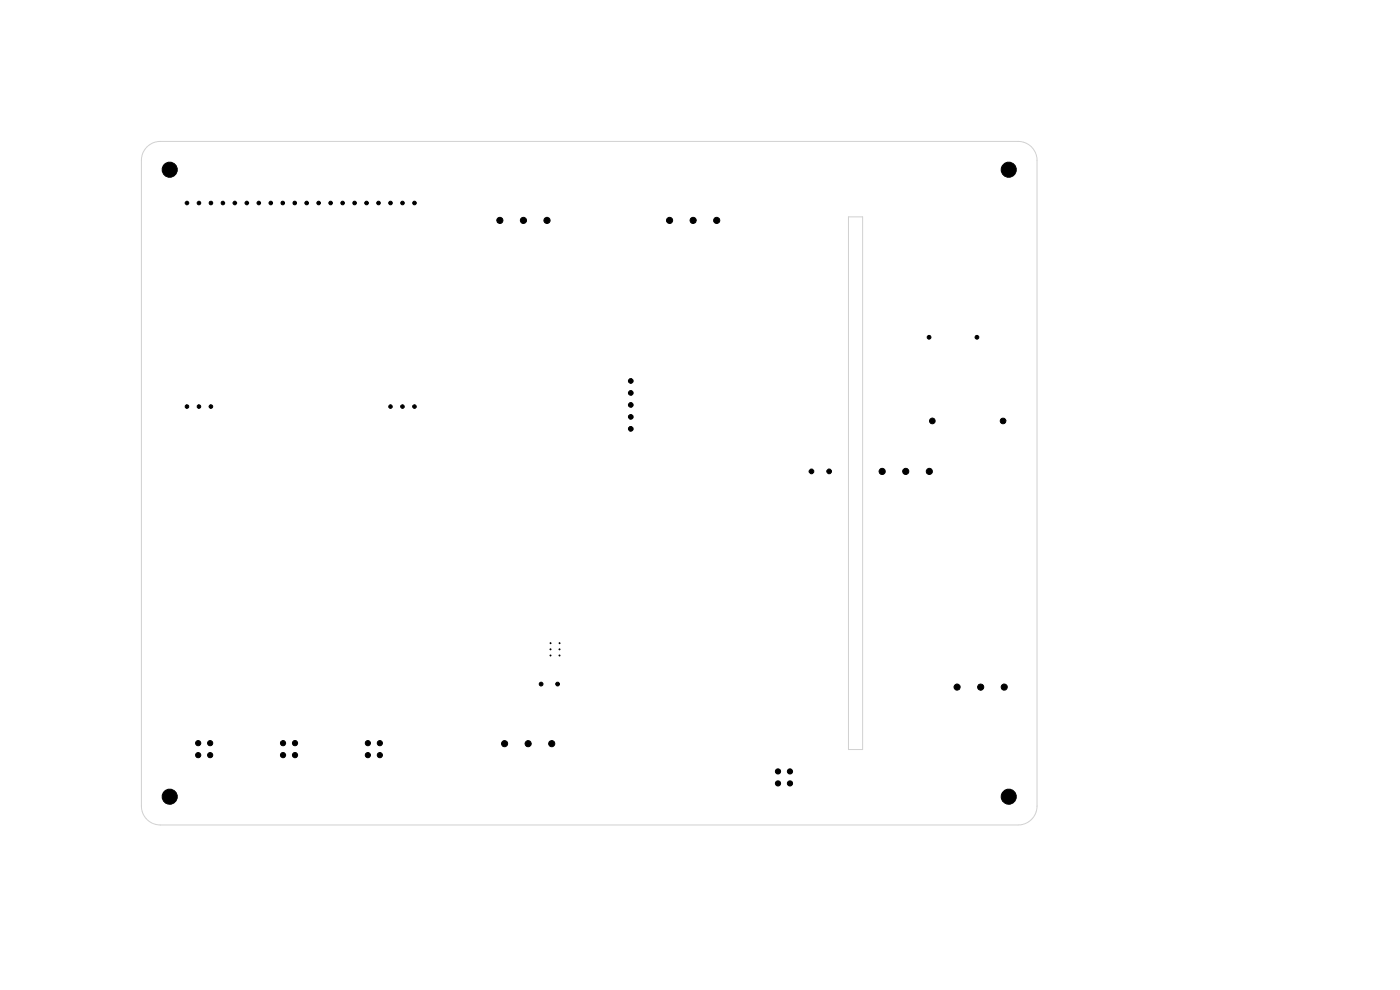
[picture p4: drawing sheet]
<svg xmlns="http://www.w3.org/2000/svg" width="297mm" height="210mm" viewBox="0 0 297 210" stroke-linecap="round" stroke-linejoin="round" font-family="sans-serif">
<path d="M31.2 31.2a4 4 0 0 1 2.8-1.2h182a4 4 0 0 1 4 4v137a4 4 0 0 1-4 4h-182a4 4 0 0 1-4-4v-137a4 4 0 0 1 1.2-2.8zM180 46h3v113h-3z" fill="none" stroke="#d0d2cd" stroke-width=".21"/>
<g fill="#000" stroke="#000" stroke-width=".21">
<circle cx="36" cy="36" r="1.6"/>
<circle cx="214" cy="36" r="1.6"/>
<circle cx="39.7" cy="43.1" r=".38"/>
<circle cx="42.2" cy="43.1" r=".38"/>
<circle cx="44.7" cy="43.1" r=".38"/>
<circle cx="47.3" cy="43.1" r=".38"/>
<circle cx="49.8" cy="43.1" r=".38"/>
<circle cx="52.4" cy="43.1" r=".38"/>
<circle cx="54.9" cy="43.1" r=".38"/>
<circle cx="57.4" cy="43.1" r=".38"/>
<circle cx="60" cy="43.1" r=".38"/>
<circle cx="62.5" cy="43.1" r=".38"/>
<circle cx="65.1" cy="43.1" r=".38"/>
<circle cx="67.6" cy="43.1" r=".38"/>
<circle cx="70.1" cy="43.1" r=".38"/>
<circle cx="72.7" cy="43.1" r=".38"/>
<circle cx="75.2" cy="43.1" r=".38"/>
<circle cx="77.8" cy="43.1" r=".38"/>
<circle cx="80.3" cy="43.1" r=".38"/>
<circle cx="82.8" cy="43.1" r=".38"/>
<circle cx="85.4" cy="43.1" r=".38"/>
<circle cx="87.9" cy="43.1" r=".38"/>
<circle cx="106" cy="46.8" r=".65"/>
<circle cx="111" cy="46.8" r=".65"/>
<circle cx="116" cy="46.8" r=".65"/>
<circle cx="142" cy="46.8" r=".65"/>
<circle cx="147" cy="46.8" r=".65"/>
<circle cx="152" cy="46.8" r=".65"/>
<circle cx="197.1" cy="71.5" r=".4"/>
<circle cx="207.3" cy="71.5" r=".4"/>
<circle cx="39.7" cy="86.2" r=".38"/>
<circle cx="42.2" cy="86.2" r=".38"/>
<circle cx="44.7" cy="86.2" r=".38"/>
<circle cx="82.8" cy="86.2" r=".38"/>
<circle cx="85.4" cy="86.2" r=".38"/>
<circle cx="87.9" cy="86.2" r=".38"/>
<circle cx="133.8" cy="91" r=".5"/>
<circle cx="133.8" cy="83.4" r=".5"/>
<circle cx="133.8" cy="88.4" r=".5"/>
<circle cx="133.8" cy="85.9" r=".5"/>
<circle cx="133.8" cy="80.8" r=".5"/>
<circle cx="172.1" cy="100" r=".5"/>
<circle cx="175.9" cy="100" r=".5"/>
<circle cx="187.1" cy="100" r=".65"/>
<circle cx="192.1" cy="100" r=".65"/>
<circle cx="197.1" cy="100" r=".65"/>
<circle cx="197.8" cy="89.3" r=".6"/>
<circle cx="212.8" cy="89.3" r=".6"/>
<circle cx="116.8" cy="139" r=".1"/>
<circle cx="116.8" cy="137.7" r=".1"/>
<circle cx="116.8" cy="136.4" r=".1"/>
<circle cx="118.7" cy="139" r=".1"/>
<circle cx="118.7" cy="137.7" r=".1"/>
<circle cx="118.7" cy="136.4" r=".1"/>
<circle cx="42" cy="157.6" r=".55"/>
<circle cx="44.6" cy="157.6" r=".55"/>
<circle cx="60" cy="157.6" r=".55"/>
<circle cx="62.6" cy="157.6" r=".55"/>
<circle cx="78" cy="157.6" r=".55"/>
<circle cx="80.6" cy="157.6" r=".55"/>
<circle cx="107" cy="157.8" r=".65"/>
<circle cx="112" cy="157.8" r=".65"/>
<circle cx="114.8" cy="145.1" r=".4"/>
<circle cx="117" cy="157.8" r=".65"/>
<circle cx="118.3" cy="145.1" r=".4"/>
<circle cx="203" cy="145.8" r=".65"/>
<circle cx="208" cy="145.8" r=".65"/>
<circle cx="213" cy="145.8" r=".65"/>
<circle cx="36" cy="169" r="1.6"/>
<circle cx="42" cy="160.2" r=".55"/>
<circle cx="44.6" cy="160.2" r=".55"/>
<circle cx="60" cy="160.2" r=".55"/>
<circle cx="62.6" cy="160.2" r=".55"/>
<circle cx="78" cy="160.2" r=".55"/>
<circle cx="80.6" cy="160.2" r=".55"/>
<circle cx="165" cy="166.2" r=".55"/>
<circle cx="165" cy="163.6" r=".55"/>
<circle cx="167.6" cy="163.6" r=".55"/>
<circle cx="167.6" cy="166.2" r=".55"/>
<circle cx="214" cy="169" r="1.6"/>
</g>
</svg>
